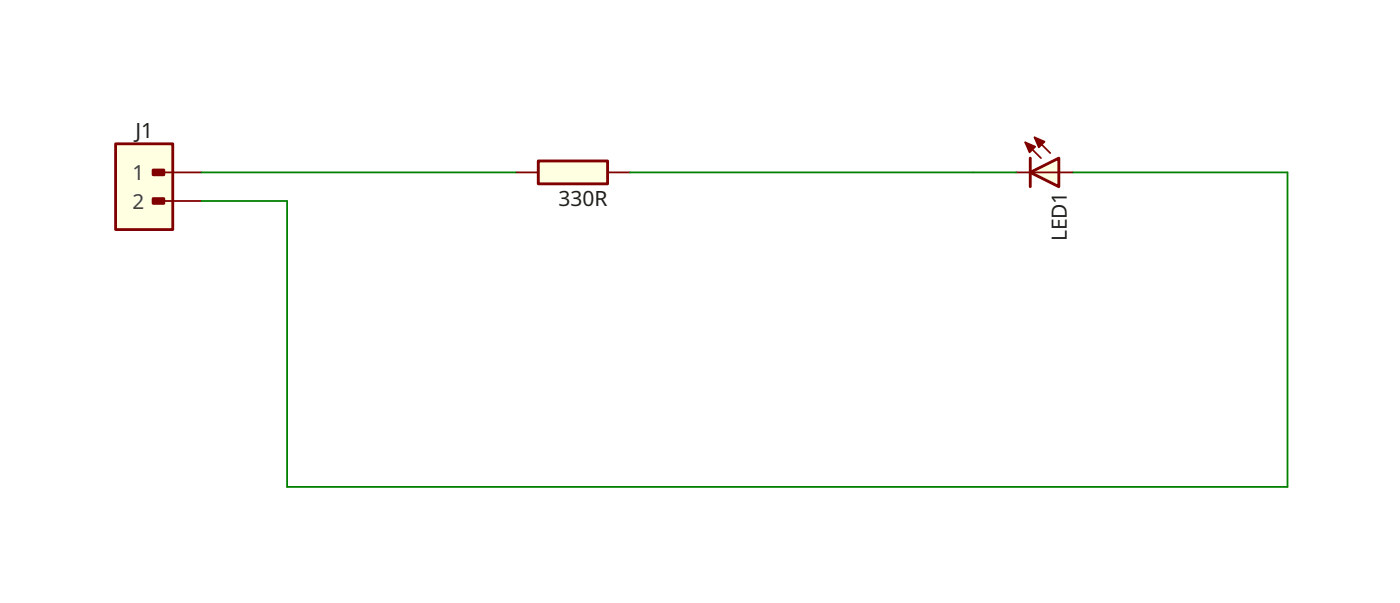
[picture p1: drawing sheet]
<svg xmlns="http://www.w3.org/2000/svg" width="125mm" height="54mm" viewBox="0 0 125 54" stroke-linecap="round" stroke-linejoin="round" font-family="sans-serif">
<defs><g id="words">
<g font-size="1.9" fill="#202020">
<text x="12" y="12.2">J1</text>
<text x="49.7" y="18.3">330R</text>
<text x="94.9" y="21.5" transform="rotate(-90 94.9 21.5)">LED1</text>
</g>
<g font-size="1.8" fill="#404040">
<text x="11.8" y="16">1</text>
<text x="11.8" y="18.6">2</text>
</g>
</g></defs>
<g fill="#ffffe1" stroke="#800000" stroke-width=".25">
<path d="M91.6 15.3l2.6-1.2v2.5z"/>
<path d="M91.6 14.1v2.5z"/>
</g>
<path d="M91.6 15.3h2.6z" fill="#ffffe1" stroke="#800000" stroke-width=".16"/>
<g fill="#ffffe1" stroke="#800000" stroke-width=".15">
<path d="M92 12.2l1.4 1.4z"/>
<path d="M91.2 12.7l1.4 1.4z"/>
</g>
<g fill="#800000" stroke="#800000" stroke-width=".15">
<path d="M92 12.2l.9 .4-.5 .5z"/>
<path d="M91.2 12.7l.9 .3-.5 .6z"/>
</g>
<path d="M90.4 15.3h1.2M94.2 15.3h1.3" fill="none" stroke="#800000" stroke-width=".16"/>
<path d="M10.3 12.8h5.1v7.6h-5.1z" fill-rule="evenodd" fill="#ffffe1" stroke="#800000" stroke-width=".25"/>
<g fill="#800000" stroke="#800000" stroke-width=".25">
<path d="M13.6 15.1h1v.4h-1z" fill-rule="evenodd"/>
<path d="M13.6 17.7h1v.4h-1z" fill-rule="evenodd"/>
</g>
<path d="M14.1 15.3h3.8M14.1 17.9h3.8" fill="none" stroke="#800000" stroke-width=".16"/>
<path d="M47.9 14.3h6.1v2h-6.1z" fill-rule="evenodd" fill="#ffffe1" stroke="#800000" stroke-width=".25"/>
<path d="M45.9 15.3h2M54 15.3h2" fill="none" stroke="#800000" stroke-width=".16"/>
<path d="M17.9 15.3h28M56 15.3h34.4M95.5 15.3h19v28h-89v-25.4h-7.6" fill="none" stroke="#008000" stroke-width=".16"/>
<use href="#words"/>
</svg>
